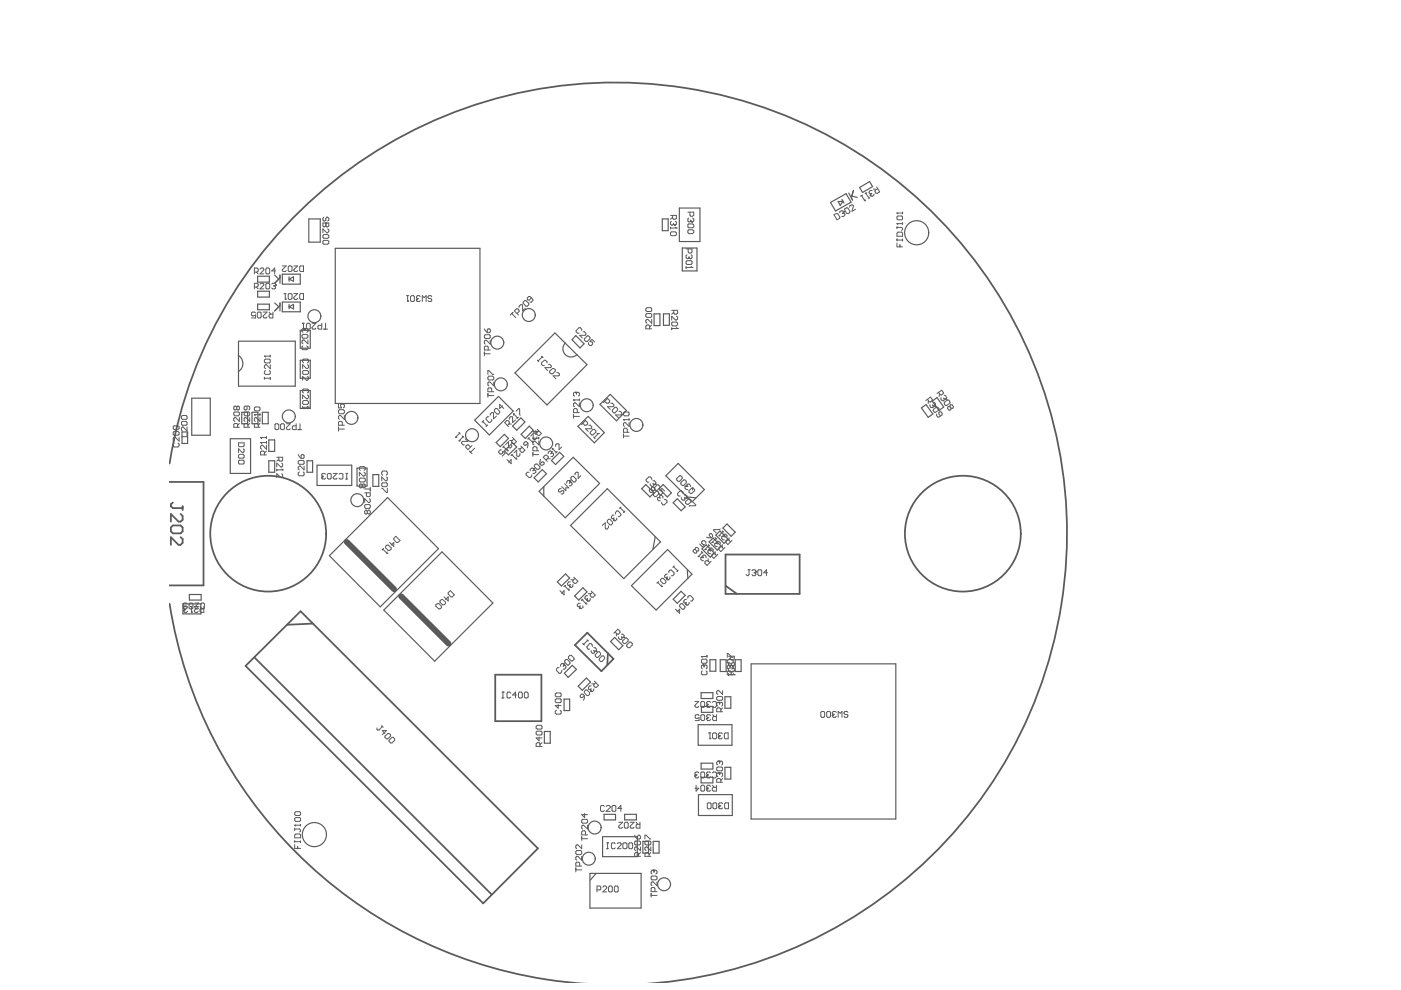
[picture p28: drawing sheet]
<svg xmlns="http://www.w3.org/2000/svg" width="297mm" height="210mm" viewBox="0 0 297 210" stroke-linecap="round" stroke-linejoin="round" font-family="sans-serif">
<g fill="none" stroke="#5a5a5a" stroke-width=".25">
<path d="M182.3 39.7l2.1-1.2 .6 1.1-2.1 1.2zM54.6 58.6h2.5v1.2h-2.5zM58.2 58.3l.9 .9-.9 .9 1.2-1.2M59.4 58.3v1.8M59.9 58.1h3.8v2.1h-3.8zM61.3 58.7v.9M61.3 59.2l.9-.5v.9zM65.5 46.4h2.4v4.9h-2.4zM71.1 52.6h30.7v32.9h-30.7zM140.4 46.4h1.3v2.5h-1.3zM144 44.1h4.4v7.1h-4.4zM144.7 52.6h3.1v4.8h-3.1z"/>
<path d="M176.1 42.9l3.3-1.8 1 1.8-3.3 1.8zM177.7 42.7h1l-.6 .9zM178.5 42.3l.5 .8M180 40.9l.8 1.5-.3-.5 .4-1.5-.3 1.2 1.2 .3M50.5 75.4a1.99 1.99 0 0 1 0 3.4M50.6 72.3h12v9.6h-12zM54.6 61.7h2.5v1.3h-2.5zM54.6 64.5h2.5v1.2h-2.5zM58.2 64.2l.9 .8M59.4 64.2v1.7M59.4 64.8l-1.2 1.1M59.9 64.1h3.8v2h-3.8z"/>
<path d="M61.3 64.5v1M61.3 65l.9-.5v1zM63.7 76.4h2.1v3.8h-2.1zM63.7 70h2.1v3.8h-2.1zM109.2 79.1l8.5-8.5 6.8 6.7-8.5 8.6zM119.9 72.7a1.75 1.75 0 0 0 0 2.5 1.75 1.75 0 0 0 2.4 0M122.1 71.2l1.7 1.7-.8 .9-1.7-1.8zM138.7 66.5h1.2v2.5h-1.2zM140.7 66.5h1.2v2.5h-1.2zM38.6 91.6h1.2v2.4h-1.2zM40.7 84.4h3.9v7.9h-3.9zM48.8 93h4.3v7.4h-4.3z"/>
<path d="M51.3 87.4h1.2v2.4h-1.2zM53.4 87.4h1.3v2.4h-1.3zM55.6 87.4h1.3v2.4h-1.3zM57 97.7h1.2v2.4h-1.2zM57 93.3h1.2v2.4h-1.2zM63.7 82.8h2.1v3.8h-2.1zM65.1 97.7h1.2v2.4h-1.2zM67.2 98.6h7.4v4.3h-7.4zM75.7 99.3h2.1v3.8h-2.1zM100.6 89.1l5.1-5 3.1 3.1-5 5zM105.2 93.8l1.7-1.7 .9 .9-1.7 1.7zM106.9 95.6l1.8-1.7 .9 .9-1.8 1.7z"/>
<path d="M108.7 90.3l1.7-1.7 .9 .9-1.7 1.7zM110.5 92.1l1.7-1.8 .8 .9-1.6 1.8zM116.9 97.6l1.8-1.7 .8 .9-1.7 1.7zM122.5 90.4l2.2-2.1 3.4 3.4-2.1 2.2zM127.2 85.7l2.2-2.1 3.4 3.4-2.1 2.2zM195.4 86.5l.9-.7 1.5 2-1 .7zM197.7 85l1-.7 1.4 2-1 .7zM69.8 117.8l12.4-12.3 10.8 10.8-12.4 12.4zM79.1 100.6h1.2v2.5h-1.2zM113.2 101.3l1.8-1.7 .9 .8-1.8 1.8zM114.3 104.2l7.2-7.3 5.6 5.6-7.3 7.3zM115.3 103.2v2"/>
<path d="M121 111.4l7.8-7.8 11.2 11.3-7.7 7.8zM136.1 103.6l.8-.9 1.8 1.8-.9 .9zM138.9 113.8l-.5 2.7M139.7 103.6l.9-.9 1.8 1.8-.9 .9zM141.2 100.9l2.6-2.6 5.5 5.5-2.6 2.6zM142.7 106.6l.9-.9 1.7 1.8-.9 .8zM145.7 105.4l1.9 .1M148.8 116.4l.9-.9 1.8 1.8-.9 .8zM150.3 114.9l.9-.8 1.7 1.7-.8 .8zM151.8 113.5l.8-.9 1.8 1.7-.9 .9zM153.3 112l.8-.9 1.8 1.7-.9 .9zM38.8 128h3.8v2.2h-3.8z"/>
<path d="M40.2 126h2.4v1.2h-2.4zM81.4 129.4l12.3-12.4 10.8 10.9-12.3 12.3zM118.2 123.4l1.7-1.7 .9 .9-1.8 1.6zM121.8 126.4l1.8-1.8 .9 .9-1.8 1.7zM129.4 136l.9-.9 1.8 1.8-.9 .9zM133.9 124.2l7.6-7.7 5.2 5.2-7.6 7.7zM142.7 127l1.7-1.6 .9 .8-1.7 1.7zM145.7 120.8l.1 1.9M150.5 139.9h1.3v2.4h-1.3zM152.7 139.9h1.2v2.5h-1.2zM155.9 139.9h1.2v2.5h-1.2zM115.4 155.1h1.3v2.5h-1.3z"/>
<path d="M119.6 148.2h1.2v2.5h-1.2zM119.7 142.7l1.6-1.6 .9 .8-1.7 1.7zM122.6 145.5l1.7-1.8 .9 .9-1.7 1.8zM148 153.7h7.2v4.3h-7.2zM148.6 146.9h2.5v1.2h-2.5zM148.7 149.8h2.4v1.2h-2.4zM153.7 147.7h1.2v2.5h-1.2zM159.2 140.8h30.7v32.9h-30.7zM127.8 177.4h7.3v4.2h-7.3zM128.1 172.7h2.4v1.1h-2.4zM132.4 172.7h2.5v1.1h-2.5zM136.3 178.4h1.2v2.5h-1.2z"/>
<path d="M138.5 178.4h1.2v2.5h-1.2zM148.1 168.5h7.2v4.4h-7.2zM148.6 161.8h2.5v1.3h-2.5zM148.6 164.8h2.5v1.2h-2.5zM153.7 162.7h1.2v2.5h-1.2zM125.1 185.2h10.8v7.3h-10.8zM126.4 185.2l-1.3 1.4"/>
<circle cx="194.4" cy="49.3" r="2.56"/>
<circle cx="66.7" cy="67" r="1.37"/>
<circle cx="105.4" cy="72.6" r="1.37"/>
<circle cx="112.1" cy="66.8" r="1.37"/>
<circle cx="61.2" cy="88.3" r="1.37"/>
<circle cx="74.5" cy="88.6" r="1.37"/>
<circle cx="100.1" cy="92.3" r="1.37"/>
<circle cx="106.2" cy="81.5" r="1.37"/>
<circle cx="115.8" cy="94" r="1.37"/>
<circle cx="124.4" cy="85.9" r="1.37"/>
<circle cx="134.9" cy="90.1" r="1.37"/>
<circle cx="75.8" cy="106" r="1.37"/>
<circle cx="66.7" cy="177" r="2.56"/>
<circle cx="126.1" cy="175.5" r="1.37"/>
<circle cx="124.8" cy="182.1" r="1.37"/>
<circle cx="140.8" cy="187.5" r="1.37"/>
</g>
<g fill="none" stroke="#5a5a5a" stroke-width=".37">
<path d="M36 98.2a95.7 95.7 0 0 1 101.3-80.5 95.7 95.7 0 0 1 88.8 94.1 95.7 95.7 0 0 1-86.2 96.5M35.9 102.2h7.2v21.9h-7.2M36.2 111.8l.5-.4h1.6l.4 .4v.9l-.4 .4h-1.6l-.5-.4zM36.7 106.5l-.5 .4v.5l.5 .3h2M38.3 109l.4 .4v.8l-.4 .4h-.5l-1.6-1.6v1.6M38.3 113.9l.4 .4v.8l-.4 .4h-.5l-1.6-1.6v1.6M38.7 107.4v.8M153.8 117.6h15.7v8.3h-15.7zM36 128.1a95.6 95.6 0 0 0 85.2 80.2M53.9 139.4l50.4 50.3M66.3 132.2l-5.4 .3M121.9 136.8l2.6-2.7 5.6 5.6-2.6 2.6z"/>
<path d="M128.9 138.4l-.1 2.6M153.8 124.2l2.5 1.7M52.1 141.2l11.6-11.6 50.3 50.3-11.6 11.6zM105 143.1h9.8v9.8h-9.8z"/>
<circle cx="56.9" cy="113.2" r="12.3"/>
<circle cx="204.1" cy="113.2" r="12.3"/>
</g>
<path d="M73.5 114.9l10.1 10M85 126.4l10.1 10.1" fill="none" stroke="#5a5a5a" stroke-width="1.2"/>
<g fill="none" stroke="#5a5a5a" stroke-width=".21">
<path d="M185.9 39.6l.6 1.1-.5 .3-.3-.1-.2-.3 .1-.3 .5-.3M53.9 57.7h.6l.2-.3v-.3l-.2-.3h-.6v1.3M54.3 57.7l.4 .4M55.1 57.1l.3-.3h.3l.2 .5-.8 .8h.8M56.6 56.8h.4l.2 .3v.8l-.2 .2h-.4l-.2-.2v-.8zM58.4 57.4h-.8l.6-.6v1.3M59.9 56.4h.8l-.8 .8 .1 .4h.5l.2-.2M61.1 56.6l.2-.2h.4l.2 .2v.8l-.2 .2h-.4l-.2-.2zM62.3 56.4h.8l-.8 .8 .2 .4h.4l.2-.2M63.5 56.6l.2-.2h.6v1.2h-.6l-.2-.2zM68.5 47.3h1.2v.6l-.2 .2-.4-.2-.4 .2-.2-.2zM68.5 51.2l.2-.2h.8l.2 .2v.4l-.2 .2h-.8l-.2-.2z"/>
<path d="M68.7 46l-.2 .3v.4l.3 .2 .3-.2v-.4l.2-.3h.2l.2 .3v.4l-.2 .2M68.7 49.7h.8l.2 .3v.3l-.2 .2h-.8l-.2-.2v-.3zM69.1 47.3h.1M69.1 47.3v.6M69.5 48.5l.2 .2v.4l-.2 .2h-.2l-.8-.8v.8M142.2 45.7h1.2v.6l-.2 .2h-.4l-.2-.2v-.6M142.2 49.3l.2-.1h.8l.2 .1v.5l-.2 .2h-.8l-.2-.2zM142.2 48.2v.3M142.2 48.3h1.2M142.4 46.9l-.2 .2v.4l.2 .2 .4-.2M142.6 46.1l-.4 .4M142.8 47.5l.2 .2"/>
<path d="M142.8 47.4v.1M143 47.7h.1M143.2 46.9l.2 .2v.4l-.4 .2M143.2 48.2l.2 .1M143.4 48.3h.1M145.5 52.8h1.2v.6l-.2 .2h-.4l-.2-.2v-.6M145.5 55.5l.2-.2h.8l.2 .2v.4l-.2 .2h-.8l-.2-.2zM145.5 56.5v.4M145.5 56.7h1.2M145.7 54l-.2 .2v.4l.2 .2 .4-.2M145.8 48.9l.2-.2h.8l.3 .2v.4l-.3 .2h-.8l-.2-.2zM145.8 47.7l.2-.2h.8l.3 .2v.4l-.3 .2h-.8l-.2-.2z"/>
<path d="M145.8 45h1.3v.6l-.3 .3h-.3l-.2-.3v-.6M146 46.2l-.2 .2v.5l.2 .1 .5-.1M146.1 54.5v.1M146.1 54.6l.2 .2M146.3 54.8h.1M146.5 46.9l.2 .1M146.5 46.7v.2M146.5 54l.2 .2v.4l-.4 .2M146.5 56.5l.2 .2M146.7 47h.1M146.7 56.7h.1M146.8 46.2l.3 .2v.5l-.4 .1"/>
<path d="M176.8 45.5l.6-.3 .2 .2 .5 .6-.1 .3-.5 .3zM178.8 45.2l.3 .2v.3l-.4 .2h-.2M178.8 45.2l-.2 .1M178.8 44.9h.1M178.8 44.9l-.3-.2-.4 .2-.1 .2M178.8 44.9v.3M179.1 44.2l.4-.2 .3 .1 .4 .7-.1 .3-.3 .2-.3-.1-.4-.7zM180.1 43.9l.1-.3 .4-.2 .3 .3-.3 1.1 .8-.4M182.9 41.4l-.4 .2 .2-.1 .6 1.1M183.3 42.6h.1M183.4 42.2l-.1 .4M183.8 40.9l-.4 .2 .2-.2 .6 1.1"/>
<path d="M184.2 42h.1M184.3 41.7l-.1 .3M184.5 41.4h.1M184.6 41.1l-.1 .3M184.8 41l-.2 .1M184.9 40.4h-.3l-.3 .2v.4l.3 .1M185.2 40.1l.5 .1M185.3 41.1v.3l-.4 .2-.4-.2M190.2 47.4h.1M190.2 45.2h.1M190.2 46l.2-.2h.8l.2 .2v.4l-.2 .2h-.8l-.2-.2zM190.2 48v.4"/>
<path d="M190.2 50.7v.4M190.2 51.5v.8h1.2M190.2 50.9h1.2M190.2 48.2h1l.2 .2-.2 .4M190.2 47.4h1.2M190.2 47.4l.2 .2M190.2 45.2h1.2M190.2 45.2l.2 .2M190.4 49.2h.8l.2 .3v.6h-1.2v-.6zM190.8 51.9v.4M191.4 45v.4M191.4 47.2v.4"/>
<path d="M191.4 50.7v.4M53.9 60.9h.6l.2-.3v-.4l-.2-.1h-.6v1.1M54.2 66.4l-.3-.2h-.3l-.3 .2v.4l.3 .2 .6-.2v.6h-.9M54.3 60.9l.4 .3M54.6 66.4l.1-.2h.5l.2 .2v.8l-.2 .2h-.5l-.1-.2zM55.1 60.2l.3-.1h.3l.2 .1v.2l-.8 .8h.8M55.8 66.2h.8l-.8 .8 .2 .4h.4l.2-.2M56.1 75.5h.1M56.1 76.3l.2-.2h.8l.2 .2v.5l-.2 .1h-.8l-.2-.1zM56.1 75.5h1.2M56.1 75.5l.2 .2M56.3 78.6l-.2 .2v.4l.2 .2h.8l.2-.2v-.4l-.2-.2"/>
<path d="M56.4 60.2l.2-.1h.4l.2 .1v.9l-.2 .1h-.4l-.2-.1zM57.1 66.2l.3 .4M57.3 77.3v.9l-.8-.9-.4 .3v.3l.2 .3M57.3 75.3v.4M57.6 60.2l.2-.1h.4l.2 .3M57.9 66.2v1.2h-.7l-.1-.2v-.4l.1-.2h.7M58 60.6h.2M58.2 60.6l.2 .3-.2 .3h-.4l-.2-.1M58.4 60.4h.1M58.4 60.4l-.2 .2M60.2 62.2h.5M60.5 63.5h.1"/>
<path d="M60.5 62.2v1.3M60.7 63.2l-.2 .3M61.1 62.4l.2-.2h.4l.2 .2v.8l-.2 .3h-.4l-.2-.3zM62.3 62.2h.8l-.8 .9 .2 .4h.4l.2-.3M63.5 62.4l.2-.2h.6v1.3h-.6l-.2-.3zM64 71.1l.2-.2h.8l.3 .2v.4l-.3 .2h-.8l-.2-.2zM64.1 68.5h.4M64.2 78.8l.1-.2h.9l.2 .2v.4l-.2 .2h-.9l-.1-.2zM64.2 73.3l-.2 .2v.5l.2 .1h.8l.3-.1v-.5l-.3-.2M64.3 69.8h.1M64.3 76.9l-.1-.2v-.4l.1-.2h.9l.2 .2v.4l-.2 .2M64.3 68.5v1.3"/>
<path d="M64.5 69.7h.1M64.5 69.7l-.5 .1v.5l.2 .2M64.5 69.7l.2 .1M64.5 69.6l-.2 .2M64.7 69.8l.1-.1 .5 .1v.5l-.3 .2M64.7 69.8v.2M65.2 77.3l.2 .2v.4l-.4 .2-.8-.8v.8M65.2 79.8l.2 .2v.4l-.2 .2h-.2l-.8-.8v.8M65.2 68.5h.3l.3 .3v.8l-.3 .2h-.3l-.2-.2v-.8zM65.3 72.1v.8l-.8-.8-.5 .2v.4l.2 .2M66.2 68.5h.8l-.8 .9 .1 .4h.5l.2-.2M68.2 68.5v1.3h-.6l-.2-.2v-.4l.2-.2h.6"/>
<path d="M68.7 69.8h.8M69 68.5v1.3M86.2 62.7h.5M86.4 63.9h.1M86.4 62.7v1.2M86.7 63.7l-.3 .2M87 62.9l.3-.2h.4l.2 .2v.8l-.2 .2h-.4l-.3-.2zM88.3 63.6h.1M88.3 63.6l.2 .3h.4l.2-.2M88.5 63.3h.2M88.5 63.3l-.2 .3M89.1 62.9l-.2-.2h-.4l-.2 .2 .2 .4"/>
<path d="M89.5 63.9v-1.2l.4 .4 .4-.4v1.2M91.5 62.9l-.2-.2h-.3l-.3 .4 .3 .2h.3l.2 .4-.2 .2h-.3l-.3-.2M102.7 71.2l.2-.2h.9l.1 .2v.3l-.1 .3h-.9l-.2-.3zM102.7 74.6v.9M102.7 75h1.2M102.7 69.7l.6 .8M103.3 69.9l.5-.2 .1 .2v.4l-.1 .2h-.5zM103.4 79.4v-.8h.2l.8 .8h.3M103.5 74.2v-.6l-.2-.2h-.4l-.2 .2v.6h1.2M103.6 79.8h.8l.3 .2v.4l-.3 .2h-.8l-.2-.2v-.4zM103.9 72.2v.8l-.8-.8-.4 .1v.5l.2 .2M108.5 66.5l.9 .9"/>
<path d="M108.7 66.2l-.5 .6M109.6 66.5l.5-.5-.3-.5h-.3l-.4 .4 .8 .9M110.1 65.2v-.3l.3-.3h.3l.1 .1v1.2l.6-.5M110.9 64.1l.3-.4h.3l.6 .6v.3l-.3 .3h-.3l-.6-.6zM112.7 63.2l-.5 .4h-.3l-.1-.4 .3-.3h.3l.6 .6v.2l-.3 .4h-.3M114.8 75.5l.3 .3-.1-.2-.9 .9-.1-.1 .2 .3M116 76.9v-.2l-.3-.3h-.3l-.6 .5v.4l.3 .2h.3M116.3 77.3l.5 .2-.1 .4h-1.2l.6 .7M116.5 78.7l.7-.6 .5 .3v.3l-.5 .6h-.4l-.3-.3zM118 79l.6 .3v.3l-.2 .1h-1.1l.5 .6M123.3 70.1v-.3l-.3-.3h-.2l-.7 .6v.2l.4 .4h.3M123.6 70.3h.3l.3 .4v.3l-.1 .1h-1.2l.6 .6"/>
<path d="M123.9 71.8l.6-.6h.3l.3 .3v.3l-.6 .6h-.3l-.3-.3zM126.1 72.5l-.6-.5-.4 .4 .5 .2v.4l-.3 .3h-.2l-.3-.3v-.4M136.9 65.5l.3-.3h.8l.2 .3v.4l-.2 .1h-.8l-.3-.1zM136.9 66.7l.3-.2h.8l.2 .2v.4l-.2 .2h-.8l-.3-.2zM137.7 69.7v-.5l-.1-.3h-.4l-.3 .3v.5h1.3M138.2 67.7v.8l-.8-.8-.5 .2v.4l.3 .2M138.2 68.9l-.5 .4M142.4 69.7h1.3M142.4 65.8h1.3v.6l-.3 .2h-.4l-.1-.2v-.6M142.4 68.5l.2-.2h.8l.3 .2v.3l-.3 .3h-.8l-.2-.3zM142.4 69.5v.4M142.9 66.2l-.5 .4"/>
<path d="M143.4 67l.3 .2v.5l-.5 .2-.8-.9v.9M143.4 69.5l.3 .2M143.7 69.7h.1M36.7 90.5l.2-.2h.8l.3 .2v.3l-.3 .3h-.8l-.2-.3zM36.9 94l-.2 .1v.4l.2 .3h.8l.3-.3v-.4l-.3-.1M36.9 91.5h.8l.3 .2v.4l-.3 .2h-.8l-.2-.2v-.4zM38 92.7v.8l-.8-.8-.5 .2v.4l.2 .2M38.5 88.3l.2-.2h.8l.2 .2v.4l-.2 .2h-.8l-.2-.2zM38.5 89.5l.2-.2h.8l.2 .2v.5l-.2 .2h-.8l-.2-.2zM39.7 91.8v.8h-1.2M39.7 90.5v.9l-.9-.9-.3 .3v.4l.2 .2M49.6 87.5l.2-.1h.8l.2 .1v.4l-.2 .3h-.8l-.2-.3z"/>
<path d="M50.2 86.3l-.3-.2-.3 .2v.4l.2 .2 .4-.2M50.2 86.3l.2-.2 .4 .2v.4l-.2 .2-.4-.2M50.2 86.3v.4M50.4 90.6v-.6l-.2-.2h-.4l-.2 .2v.6h1.2M50.6 93.9h1.2v.6l-.2 .2h-.8l-.2-.2zM50.6 97.8l.2-.2h.8l.2 .2v.4l-.2 .2h-.8l-.2-.2zM50.8 96.3h.8l.2 .3v.3l-.2 .2h-.8l-.2-.2v-.3zM50.8 88.5v.8l-.9-.8h-.1l-.2 .2v.5l.2 .1M50.8 89.8l-.4 .4M51.6 95.1l.2 .2v.4l-.2 .3h-.2l-.8-.9v.9M51.8 87.5l.1-.1h.9l.1 .1v.4l-.1 .3h-.9l-.1-.3zM52.4 86.1v.6l-.3 .2-.3-.2v-.4l.1-.2h.9l.1 .2v.4l-.1 .2"/>
<path d="M52.6 90.6v-.6l-.2-.2h-.5l-.1 .2v.6h1.1M52.9 88.5v.8l-.8-.8-.3 .2v.5l.1 .1M52.9 89.8l-.3 .4M53.9 87.9h.1M53.9 86.5l.2-.2h.8l.2 .2v.4l-.2 .2h-.8l-.2-.2zM53.9 87.9h1.2M53.9 87.9l.2 .3M54.7 90.6v-.6l-.1-.2h-.5l-.2 .2v.6h1.2M55.1 88.5v.8l-.8-.8-.4 .2v.5l.2 .1M55.1 89.8l-.4 .4M55.1 87.7v.5M55.2 93.8h.1"/>
<path d="M55.2 92.8h.1M55.2 93.8h1.3M55.2 93.8l.3 .2M55.2 92.8h1.3M55.2 92.8l.3 .2M56.1 96.5v-.7l-.2-.2h-.4l-.3 .2v.7h1.3M56.1 80v.4M56.1 80.2h1.2M56.5 94.4v.9l-.8-.9-.5 .2v.4l.3 .3M56.5 95.6l-.4 .5M56.5 92.6v.4M56.5 93.6v.4"/>
<path d="M57.3 80v.4M58.3 90l.2-.2h.4l.2 .2v.9l-.2 .2h-.4l-.2-.2zM58.7 96.9h1.2v.7l-.2 .2h-.4l-.2-.2v-.7M58.7 99.4v.4M58.7 99.6h1.2M59.1 97.4l-.4 .4M59.5 90l.2-.2h.4l.2 .2v.9l-.2 .2h-.4l-.2-.2zM59.7 98.2l.2 .2v.4l-.2 .2h-.2l-.8-.8v.8M59.7 99.4l.2 .2M59.9 99.6h.1M60.7 89.8h.8l-.8 .9 .2 .4h.5l.1-.2M62.8 89.8v1.3h-.6l-.2-.2v-.4l.2-.2h.6"/>
<path d="M63.2 91.1h.8M63.2 96.4l.6 .8M63.2 97.8l.3-.2h.8l.2 .2v.5l-.2 .1h-.8l-.3-.1zM63.6 89.8v1.3M63.8 96.6l.5-.2 .2 .2v.4l-.2 .2h-.5zM64.2 86.2v.3M64.2 86.4h1.2M64.3 83.3l-.1-.2v-.4l.1-.2h.9l.2 .2v.4l-.2 .2M64.3 84.9h.9l.2 .3v.3l-.2 .2h-.9l-.1-.2v-.3zM64.5 98.8v.8l-.8-.8-.5 .3v.3l.3 .2M65.2 83.7l.2 .2v.4l-.2 .3h-.2l-.8-.9v.9M65.2 86.2l.2 .2"/>
<path d="M65.4 86.4h.1M71.8 85.7v.8h.6l-.2-.5 .2-.3h.4l.2 .2v.4l-.2 .2M71.8 90.5v.9M71.8 91h1.2M72 86.9h.8l.2 .2v.4l-.2 .2h-.8l-.2-.2v-.4zM72.6 90.2v-.7l-.2-.2h-.4l-.2 .2v.7h1.2M73 88.1v.8l-.8-.8-.4 .2v.4l.2 .2M76.4 99.8l-.2-.3v-.4l.2-.2h.8l.2 .2v.4l-.2 .3M96.6 92.7h.1M96.6 92.7h.3M97.3 93.5h.1M97.3 93.5h.3"/>
<path d="M97.6 92l-.3-.3 .2 .1-.9 .9M98.3 92.7l-.3-.2 .2 .1-.9 .9M98.6 93l.6 .6h-1.2l-.1 .2v.2l.3 .3h.3M99.5 95.6l.6 .6M100.1 94.5l-.9 .8-.4-.4v-.3l.5-.3 .5 .5M100.6 95l-.8 .9M102.2 89.5l.3-.3-.2 .1 .9 .9-.1 .2 .3-.3M103.4 83.4v.8M103.4 83.9h1.3M103.6 88.4h-.2l-.3 .3v.2l.5 .6h.3l.4-.3v-.3M103.9 88v-.2l.4-.3 .3 .1v1.2l.7-.6M104.3 83.1v-.7l-.2-.2h-.5l-.2 .2v.7h1.3"/>
<path d="M104.7 81v.8l-.8-.8-.5 .2v.4l.2 .2M105.1 86.6h.3l.5 .6-.2 .6h-.3l-.6-.6v-.3zM106.3 95.4h-.2l-.3 .3v.3l.3 .3h.2l.3-.6 .5 .4-.6 .6M106.6 86l-.7 .6v-.9l.9 .9M106.7 94.7l.9 .9M106.9 94.5l-.3 .3M107.2 94.3l.6-.7v1.2l.4 .2 .3-.3v-.3M107.5 97.4l.9 .9v-.9l-.6 .6M107.6 90.2l.4-.4v-.3l-.3-.3h-.3l-.4 .4 .8 .9M107.6 95.6h.1M107.6 95.3v.3M107.8 89.9h.6"/>
<path d="M108 88.9v-.3l.2-.2h.4l.1 .1v1.1l.6-.6M108.1 93.4h.6M108.7 96.3l-.3 .3 .2-.1 .8 .8M108.7 92.8l.8 .8-.4 .5-.6-.3v-.3l.4-.4M108.9 87.7h.1M108.9 87.7l.8 .9M108.9 87.7v.3M109 96l.6-.5v1.1l.1 .2h.3l.2-.3v-.4M109.4 97.3h.1M109.4 97v.3M109.4 87.2l.6-.6 .2 .1v1.2l.1 .1M109.9 95.1h.5"/>
<path d="M109.9 88.5l-.3 .3M110.4 94.6l.9 .9-.4 .4h-.3l-.4-.3v-.3l.5-.5M111.1 94l.3-.4h.2l.3 .4-.4 .4h-.3zM111.9 94l-.1 1M112.2 92.8l-.3 .3 .1-.2 .9 .9M112.5 92.5l.5-.6v1.2l.5 .1 .3-.3v-.2M112.9 93.8h.1M112.9 93.5v.3M113 92.9h.1M113 96.4h1.2M113 96v.8M113 92.9h1.2"/>
<path d="M113 92.9l.2 .2M113.2 99.4h.1M113.2 99.7l.4 .1v.3l-.3 .3h-.3M113.2 99.4l-.5-.1-.3 .2v.3M113.2 99.4v.3M113.2 99.7l-.2 .1M113.3 98.6l.6-.2 .6 .5v.4l-.3 .2h-.3l-.6-.6zM113.4 91.6h.5M113.6 91.3v.8l-.6-.6h1.2M113.9 95.6v-.6l-.3-.3h-.4l-.2 .3v.6h1.2M113.9 91l.9 .9-.4 .4h-.3l-.3-.3v-.2l.4-.5M114.2 93.5v.8l-.8-.8-.4 .2v.4l.2 .2"/>
<path d="M114.2 92.7v.4M114.5 98.4l.4-.5 .5 .2v.3l-.4 .2h-.3zM114.6 97.4l-.1 1M115.8 97.5l.4-.4v-.3l-.3-.3h-.3l-.4 .4 .8 .9M116 97.3h.7M116.9 95.8h.1M116.9 95.8l-.4-.2-.3 .6M116.9 96.1h.3l.1 .4-.2 .3h-.3M116.9 95.8v.3M116.9 96.1l-.1 .1M117.1 95.1h.1M117.1 95.1l.9 .9 .1-.2-.3 .3"/>
<path d="M117.1 95.1v.2M117.8 94.6v-.3l.3-.2 .4 .1v1.1l.6-.5M121.6 84.8h.1M121.6 87.9v.8M121.6 88.3h1.2M121.6 84.8h1.2M121.6 84.8l.2 .2M122 83.2h.1M122 83.2l-.4 .2v.4l.2 .2M122 83.2l.2 .2M122.2 83.4l.2-.2 .4 .2v.4l-.2 .2M122.2 83.4v.2"/>
<path d="M122.4 87.5v-.6l-.2-.3h-.4l-.2 .3v.6h1.2M122.8 85.4v.8l-.8-.8-.4 .2v.4l.2 .2M122.8 84.6v.4M123.5 89.7l.5 .5h.3l.3-.3v-.3l-.5-.4-.8 .8M124.8 90.2h.3l.4 .3v.3l-.2 .1h-1.2l.6 .6M125.7 91h.3l.3 .3v.4l-.6 .5h-.2l-.4-.3v-.2zM126.6 91.9h.3M126.9 91.9h.1M126.9 91.9l-.9 .9 .1 .2-.2-.3M128.2 85.1l.4 .4h.3l.4-.3v-.3l-.5-.4-.9 .9M129.5 85.5h.3l.3 .3v.3l-.2 .1h-1.1l.6 .6M130.4 86.4h.3l.2 .3v.3l-.5 .5h-.3l-.3-.3v-.2z"/>
<path d="M131.3 87.2h.3l.2 .3-.1 .5h-1.2l.6 .5M132.2 89h.1M132.2 87.5l.2-.1h.8l.2 .1v.4l-.2 .3h-.8l-.2-.3zM132.2 92v.8M132.2 92.5h1.2M132.2 89h1.2M132.2 89l.2 .2M133 91.7v-.7l-.3-.2h-.3l-.2 .2v.7h1.2M133.4 89.6v.8l-.8-.8-.4 .2v.4l.2 .2M133.4 88.8v.4M196.7 84.7l.3 .5h.3l.3-.2 .1-.3-.4-.5-1 .7M196.8 85v.5"/>
<path d="M197.2 85.8l.1 .6h.5v-.4M197.7 85.9l.1 .1M197.8 85.3l.4 .1 .1 .3v.3l-.1 .1M197.8 86l.4 .1M197.9 86.8l.6-.5 .3 .1 .3 .3-.1 .3-.7 .4h-.2l-.3-.4zM198.2 86.1h.1M198.6 87.8l-.1 .2 .3 .4h.3l.6-.4 .1-.3-.3-.3h-.4l-.1 .3 .4 .5M199 83.2l.3 .5h.3l.4-.2v-.3l-.3-.5-1 .7M199.2 83.5l-.1 .6M199.5 84.3v.3l.2 .3 .3 .1 .2-.4M200.1 84.4l.1 .2M200.2 83.8l.3 .1 .2 .3-.2 .4"/>
<path d="M200.2 84.6h.3M200.2 85.3l.7-.5 .3 .1 .2 .6-.7 .5-.3-.1zM200.5 84.6h.1M201.4 86.2l.2-.4 .3 .1 .2 .3v.3h-.5M201.4 86.2h-.3l-.2 .4 .5 .4 .2-.5M201.4 86.2l.2 .3M59.7 100.4l.2 .2v.5l-.2 .1h-.2l-.8-.8v.8M63.5 100.1l-.3 .2v.4l.3 .2h.8l.2-.2v-.4l-.2-.2M68.2 101.2h.1M68.2 101.2l.2 .4h.4l.2-.2M68.4 101h.2M68.4 101l-.2 .2"/>
<path d="M69 100.6l-.2-.2h-.4l-.2 .2 .2 .4M69.4 100.6l.2-.2h.4l.2 .2v.8l-.2 .2h-.4l-.2-.2zM70.6 100.4h.9l-.9 .8 .2 .4h.5l.2-.2M71.9 100.6l.2-.2h.4l.2 .2v.8l-.2 .2h-.4l-.2-.2M73.3 101.6h.4M73.3 100.4h.4M73.5 100.4v1.2M76.2 101.6l.2-.2h.8l.2 .2v.4l-.2 .2h-.8l-.2-.2zM76.8 102.8l.2-.2 .4 .2v.4l-.2 .2-.4-.2M76.8 102.8l-.2-.2-.4 .2v.4l.2 .2 .4-.2M76.8 102.8v.4M77.2 100.1l.2 .3v.4l-.4 .1-.8-.8v.8"/>
<path d="M77.3 104.5h1.2v.6l-.2 .2h-.4l-.2-.2v-.6M77.3 107.2l.2-.2h.8l.2 .2v.3l-.2 .3h-.8l-.2-.3zM77.3 103.7h1.2M77.9 108.4l.2-.2 .4 .2v.4l-.2 .2-.4-.2M77.9 108.4l-.2-.2-.4 .2v.4l.2 .2 .4-.2M77.9 108.4v.4M78.3 105.7l.2 .2v.5l-.2 .1h-.2l-.8-.8v.8M78.5 103.3v.8M80.9 102.6l.2-.2h.8l.2 .2v.4l-.2 .2h-.8l-.2-.2zM80.9 103.6h.2l.8 .8h.2v-.8M81.1 100.8l-.2-.3v-.4l.2-.2h.8l.2 .2v.4l-.2 .3M81.3 116.3l-.2 .3 .1-.1 .9 .8"/>
<path d="M81.7 115.8l.6-.2 .6 .5v.4l-.3 .2h-.3l-.6-.6zM81.9 101.1l.2 .2v.4l-.2 .2h-.2l-.8-.8v.8M82.1 117.3h.1M82.1 117v.3M82.6 115l.9 .8v-.8l-.6 .6M83.5 114.1l.4-.4 .9 .9-.4 .4h-.3l-.6-.6zM112.2 100.1h-.3l-.4 .3v.3l.7 .5 .5-.2v-.3M119 103.6l-.6 .3 .1 .4h.3l.3-.2 .4 .1v.3l-.2 .2h-.3M119.7 102.6l.9 .8h-.6v.7l-.9-.9M120.8 102h.1M120.8 102.3l-.1 .1M120.8 102.3h.4l.1 .4-.3 .3h-.3"/>
<path d="M120.8 102l-.4-.1-.2 .5M120.8 102v.3M121.3 101h.3l.5 .6v.3l-.2 .3h-.3l-.6-.6zM121.9 100.7l.2-.6 .5 .2v1.1l.5-.5M127.7 111.4l.6-.6v1.2l.1 .2h.4l.2-.4v-.3M129 110.1h.3l.6 .6-.3 .6h-.3l-.5-.6v-.3zM130.1 110.3h.1M130.1 110v.3M130.2 109.8l-.1 .2M130.2 109.2h-.3l-.3 .3v.3l.5 .2M130.5 109v-.3l.3-.3h.3l.5 .6v.2l-.3 .3h-.2M130.8 109.8l-.3 .6-.4-.1"/>
<path d="M131.3 107.8l.3-.3-.1 .2 .9 .8-.2 .2 .3-.3M137.9 102.6v.2l.3 .3 .4-.1v-.3M138.1 103.7l.1-.4h.3l.4 .3v.3l-.5 .1M138.1 103.7h-.3l-.1 .5 .5 .2 .2-.1v-.3M138.1 103.7l.3 .3M138.2 101.7v-.3l-.3-.3h-.3l-.6 .6v.2l.3 .3h.3M138.4 101.9h.3l.3 .3v.4l-.1 .1M138.4 102.6l.2 .1M138.5 104.7l.6-.5h.3l.3 .2v.3l-.6 .6-.6-.2zM138.6 102.7h.3M138.9 102.7h.1M139.3 102.8h.3l.3 .3v.3l-.6 .6h-.3l-.3-.3v-.3z"/>
<path d="M139.5 105.5h.1M139.5 105.5l-.1 .4 .3 .3h.3M139.5 105.5h.4M139.9 105.5l.1-.4h.3l.2 .2v.3M139.9 105.5l.1 .1M140.9 105.9h.3l.2 .3v.3l-.5 .5h-.4l-.2-.5M140.9 104.1l-.5-.5-.5 .4 .6 .3v.3l-.3 .3h-.3l-.3-.3v-.3M143.5 101.4l.6-.5h.2l.4 .3v.2l-.6 .7h-.3l-.3-.4zM144.3 102.3l.7-.6h.2l.3 .4v.2l-.5 .6h-.3l-.4-.3zM144.5 105.5v.3l.3 .2h.3l.1-.4M144.8 104.6v-.3l-.6-.2-.5 .5v.3l.2 .3h.3M145.1 104.9l.6 .3-.2 .4"/>
<path d="M145.1 105.5l.1 .1M145.2 105.6h.3M145.3 106.4l.7-.6 .5 .2v.4l-.5 .5h-.3l-.4-.2zM145.4 103.1h.1M145.4 103.1l-.2 .1v.3l.3 .3h.3M145.4 103.1h.3M145.5 105.6h.1M145.7 103.1v-.4l.4-.1 .3 .3v.3M145.7 103.1l.1 .1M146.1 104.1l.6-.6h.3l.3 .3v.3l-.6 .5-.6-.2zM146.8 103.4v.5M147 106.5l.5 .5-.1 .2h-1.2l-.1 .2"/>
<path d="M147.4 116.5v-.2l.4-.2 .4 .3v.3l-.5 .1M147.4 116.5l-.4 .2v.3l.3 .3h.3l.1-.5M147.4 116.5l.3 .3M148 118h.1M148 118h.3M148.7 118.1h.1M148.7 118.1l-.1 .5 .3 .3h.2M148.7 118.1h.3M148.7 117l.3 .3M148.9 117.1l-.9 .9M149 118.1l.1-.4h.4l.2 .6M149 118.1l.1 .2"/>
<path d="M149.5 116.5h.1M149.5 116.5h.3M149.6 115.2v-.3l-.3-.3h-.3l-.2 .3v.3l.5 .3-.4 .5-.6-.7M149.8 113.9l1 .1M150.1 118.4v.6M150.2 116.6h.1M150.2 116.6l-.1 .5 .2 .3h.3M150.2 116.6h.3M150.2 115.5l.3 .3M150.3 115.6l-.8 .9M150.5 116.6l.1-.4h.3l.3 .3v.3M150.5 116.6l.1 .2"/>
<path d="M150.5 113.2h.3l.3 .3v.3l-.3 .2-.4-.4zM150.8 119l-.9 .9-.4-.5v-.3l.2-.2h.3l.5 .4M151 115h.1M151 115h.3M151.6 115.2h.1M151.6 115.2l-.1 .4 .6 .3M151.6 117v.5M151.6 115.2h.4M152 115.2l.1-.4h.3l.3 .2v.3M152 114.3l-.4-.3 .2 .1-.8 .9M152 115.2l.1 .1M152.2 117.5l-.9 .9-.4-.5v-.2l.3-.3h.3l.5 .4"/>
<path d="M152.5 113.6h.1M152.5 113.6h.2M152.7 112.2l-.1 .1h-1.2l-.1 .1 .5 .6M153.1 113.7h.1M153.1 113.7l-.1 .4 .3 .4h.3M153.1 113.7h.4M153.1 115.5v.6M153.5 113.7l.1-.4h.3l.2 .5M153.5 113.7l.1 .1M153.5 112.8l-.4-.2 .2 .1-.8 .9M153.7 116.1l-.9 .9-.4-.5v-.3l.3-.3h.3l.4 .4M154.6 114v.6"/>
<path d="M155.2 114.6l-.9 .9-.4-.5v-.3l.2-.2h.3l.5 .4M38.8 128.5h.7l.2 .2-.2 .4h-.5M39 129.4h.1M39 129.4l.2 .4h.3l.3-.2M39.2 129.2l-.2 .2M39.2 129.2h.1M39.7 128l-.2-.1h-.5l-.2 .1v.9l.4 .3M39.8 128.8l-.3-.2h-.3l-.2 .4M40.1 128l.2-.1h.4l.2 .1v.9l-.2 .2h-.4l-.2-.2zM40.3 128.6h.5M40.6 129.8h.1M40.6 128.6v1.2"/>
<path d="M40.8 129.6l-.2 .2M41.2 128.6h.8l-.8 .8 .2 .4h.4l.2-.2M41.3 127.9h.9l-.9 .8 .2 .4h.4l.3-.2M42.4 128.6l.4 .4M42.5 128l.3-.1h.3l.2 .1v.9l-.2 .2h-.3l-.3-.2M43.2 128.6v1.2h-.6l-.2-.2v-.4l.2-.2h.6M92.4 128.2l.3-.2h.3l.6 .5v.4l-.6 .2-.6-.6zM93.3 127.4l.3-.3h.2l.7 .6v.3l-.3 .2h-.4l-.5-.5zM94.2 126.5l.8 .9v-.9l-.5 .6M95 125.7l.5-.5 .8 .9-.4 .4h-.3l-.6-.6zM118.7 125.2l.9 .9v-.9l-.6 .6M119.9 124.1l-.3 .3 .1-.2 .9 .9"/>
<path d="M120 139.8h.3l.5 .6v.3l-.3 .3h-.2l-.6-.6zM120.5 139.3l.3-.4h.4l.5 .7v.2l-.3 .3h-.2l-.7-.5zM120.6 125.1h.1M120.6 124.8v.3M120.8 124.4h.1M120.8 124.1v.3M120.9 123.9l-.1 .2M120.9 123.4h-.3l-.3 .3 .2 .4h.3M121 122.9h.7M121.5 123.9v.3l-.3 .4h-.3l-.1-.2M121.7 122.4l.8 .8-.4 .5h-.3l-.3-.3v-.3l.4-.5M122.8 128.9h.1"/>
<path d="M122.8 128.6v.3M123 127.9h-.3l-.3 .3v.3l.4 .1M123 128.5l-.2 .1M123.6 127l-.3 .3 .2-.1 .8 .8M123.6 128.5v.3l-.3 .2-.5-.1M124.3 128h.1M124.3 127.7v.3M124.5 127.3h.1M124.5 127v.3M124.5 135.6l.2 .3M124.6 126.9l-.1 .1M124.6 126.3h-.3l-.3 .3 .1 .4h.4"/>
<path d="M124.6 135.8l-.9 .8-.1-.1 .3 .3M124.7 125.9h.6M125.1 126.9v.3l-.2 .3h-.3l-.1-.2M125.3 125.3l.9 .9-.4 .4h-.3l-.4-.3v-.3l.5-.4M125.3 137.9l.3 .6 .4-.1v-.3M125.6 137.1v-.3l-.3-.3h-.3l-.5 .6 .2 .5h.3M125.9 137.3h.3l.3 .3-.2 .5M125.9 137.9l.1 .2M126 138.1h.3M126.3 138.1h.1M126.8 138.2h.3l.2 .3v.3l-.5 .6h-.3l-.3-.6zM127.1 139.6l.5-.5h.3l.3 .3v.2l-.6 .7h-.3l-.2-.4z"/>
<path d="M130.4 134l.5 .5h.2l.3-.4v-.3l-.4-.4-.9 .9M130.7 134.3v.5M131.1 135v.3l.3 .3 .5-.1v-.4M131.8 134.5l.5 .2-.1 .4M131.8 135l.1 .1M131.9 135.1h.3M132 135.9l.6-.6h.3l.3 .3v.3l-.6 .6h-.3l-.3-.4zM132.2 135.1h.1M132.9 136.8l.6-.7h.2l.4 .4v.3l-.6 .5h-.3l-.3-.3zM139.6 123.3l-.3 .3 .2-.1 .8 .9M140.3 124.4h.1M140.3 122.6h.3l.6 .6v.3l-.3 .2h-.3l-.6-.5z"/>
<path d="M140.3 124.1v.3M141.4 122.7h.1M141.4 122.5v.2M141.5 122.3l-.1 .2M141.5 121.7h-.3l-.3 .4 .1 .4h.4M141.8 121.4l.2-.5h.4l.5 .5v.3l-.2 .4h-.3M142 122.3v.3l-.2 .3h-.3l-.1-.2M142.7 120.3l.2-.3-.1 .1 .9 .9-.2 .2 .3-.3M143.2 129.2l.9 .8v-.8l-.6 .5M144.1 128.3l.3-.3h.3l.5 .6v.3l-.2 .3h-.3l-.6-.6zM145.4 128.2h.1M145.4 127.9v.3"/>
<path d="M145.5 127.1h-.3l-.2 .3 .1 .5h.3M145.5 127.7l-.1 .2M145.8 126.9v-.4l.3-.2h.3l.6 .6-.3 .5h-.3M146.1 127.7l-.3 .6-.4-.1M148.7 139.2h.1M148.7 139.2h1.2M148.7 139.2l.2 .2M148.9 139.8h.8l.2 .2v.4l-.2 .2h-.8l-.2-.2v-.4zM149.9 138.9v.5M154.2 139.4v-.8h.2l.8 .8h.2M154.4 139.1h1.3v.7l-.3 .1h-.3l-.3-.1v-.7M154.8 139.6l-.4 .3"/>
<path d="M158.6 120.8h.5M158.8 120.8v1l-.2 .3-.4-.3M159.4 121l.2-.2h.5l.1 .5M159.9 121.4h.2M160.1 121.4l.1 .2-.1 .5h-.5l-.2-.3M160.2 121.3h.1M160.2 121.3l-.1 .1M160.7 121l.2-.2h.4l.2 .2v.8l-.2 .3h-.4l-.2-.3zM162.7 121.4h-.8l.6-.6v1.3M80.9 153.9l.3 .3M81.1 154l-.7 .8h-.3l-.2-.5M81.6 156.1l.6-.6 .6 .3v.3l-.6 .5h-.3l-.3-.3z"/>
<path d="M81.6 155.5l-.5-.6h.8l-.8 .9M82.5 157l.6-.7h.3l.3 .3v.4l-.6 .5h-.3l-.3-.3zM106.4 146.7h.5M106.4 148h.5M106.6 146.7v1.3M108.3 147l-.2-.3h-.4l-.2 .3v.8l.2 .2h.4l.2-.2M109.5 147.4h-.8l.6-.7v1.3M110.1 146.7h.5l.1 .3v.8l-.1 .2h-.5l-.2-.2v-.8zM111.4 146.7h.3l.3 .3v.8l-.3 .2h-.3l-.2-.2v-.8zM113.7 154l.2-.2h.8l.2 .2v.4l-.2 .2h-.8l-.2-.2zM113.7 155.2l.2-.2h.8l.2 .2v.4l-.2 .2h-.8l-.2-.2zM114.3 156.3v.8l-.6-.6h1.2"/>
<path d="M114.5 158.3v-.6l-.2-.2h-.4l-.2 .2v.6h1.2M114.9 157.5l-.4 .4M117.7 147.1l.3-.2h.8l.2 .2v.4l-.2 .2h-.8l-.3-.2zM117.7 148.4l.3-.2h.8l.2 .2v.4l-.2 .2h-.8l-.3-.2zM118 150.6l-.3 .2v.4l.3 .2h.8l.2-.2v-.4l-.2-.2M118.3 149.4v.8l-.6-.6h1.3M118.5 141.6h-.3l-.2 .3v.2l.5 .6h.3l.3-.3v-.3M119.5 140.8h.1M119.5 140.8v.3M119.5 141.1l.5 .2v.3l-.3 .3h-.3M119.5 140.8l-.4-.1-.3 .6M119.5 141.1l-.1 .2"/>
<path d="M123.3 147.2h.3l.3 .3-.4 .4h-.4l-.1-.2zM123.9 147.5l-.2 1M124.1 146.3h.4l.5 .6v.3l-.2 .3h-.3l-.6-.6zM125.2 146.5h.1M125.2 146.2v.3M125.3 146l-.1 .2M125.3 145.4h-.3l-.2 .3 .1 .5h.3M125.5 145h.5M125.9 146l-.3 .6-.4-.1M126 144.4l.9 .9-.4 .4h-.3l-.3-.3v-.2l.4-.5M147.3 148.7h.9l-.9 .8v.2l.3 .3h.4l.2-.3M148.2 151.7l-.2-.2h-.4l-.2 .2v.5l.2 .1 .6-.1v.6h-.8"/>
<path d="M148.6 148.9l.2-.2h.4l.2 .2v.8l-.2 .3h-.4l-.2-.3zM148.6 151.7l.2-.2h.4l.2 .2v.8l-.2 .3h-.4l-.2-.3zM148.9 142.2l-.2 .2v.5l.2 .2h.8l.2-.2v-.5l-.2-.2M149.1 141h.1M149.1 141l-.4 .2v.4l.2 .2M149.1 141l.2 .2M149.3 141.2l.2-.2 .4 .2v.4l-.2 .2M149.3 141.2v.2M149.8 149.5h.1M149.8 152.3h.1M149.8 149.5l.2 .5h.5l.1-.3M149.8 152.3l.2 .5h.5l.1-.3"/>
<path d="M150 149.4l-.2 .1M150 149.4h.2M150 152.2l-.2 .1M150 152.2h.3M150.3 155.4h.4M150.5 156.6h.1M150.5 155.4v1.2M150.6 148.9l-.1-.2h-.5l-.2 .2 .2 .5M150.6 151.7l-.1-.2h-.5l-.2 .2 .2 .5M150.7 156.5l-.2 .1M151 148.9l.3-.2h.3l.3 .2v.8l-.3 .3h-.3l-.3-.3M151.1 155.6l.2-.2h.4l.3 .2v.9l-.3 .1h-.4l-.2-.1z"/>
<path d="M151.1 151.5l.4 .4M151.9 151.5v1.3h-.6l-.2-.3v-.3l.2-.3h.6M152 147.9l.2-.2h.8l.2 .2v.4l-.2 .2h-.8l-.2-.2zM152.3 156.2h.1M152.3 156.2l.2 .4h.5l.1-.1M152.4 148.9h.1M152.4 148.9l-.4 .2v.4l.2 .2M152.4 148.9l.2 .2M152.5 156l-.2 .2M152.5 156h.3M152.6 149.1l.2-.2 .4 .2v.4l-.2 .2M152.6 149.1v.2"/>
<path d="M152.8 150.9v-.6l-.2-.2h-.4l-.2 .2v.6h1.2M153.1 155.6l-.1-.2h-.5l-.2 .2 .2 .4M153.2 146.4v.8l-.8-.8-.4 .2v.4l.2 .2M153.2 150.1l-.4 .4M153.6 155.6l.2-.2h.6v1.2h-.6l-.2-.1zM154.2 140l.2-.2h.8l.2 .2v.4l-.2 .2h-.8l-.2-.2zM154.4 141.8l.2-.2h.8l.3 .2v.4l-.3 .2h-.8l-.2-.2zM154.4 142.8v.4M154.6 141.1h.1M154.6 141.1l-.4 .2v.3l.2 .3M154.6 141.1l.2 .2M154.6 140.4l-.2 .2v.4l.2 .2 .5-.2"/>
<path d="M154.8 141.3l.4-.2 .2 .2v.3M154.8 141.3v.1M155 143.1v-.7l-.2-.2h-.4l-.2 .2v.7h1.5M155.1 141l.2 .2M155.1 140.8v.2M155.3 141.2h.1M155.4 140.4l.3 .2v.4l-.4 .2M155.4 142.8l.3 .3M155.4 142.2l-.4 .5M155.4 141.6l-.2 .3M155.7 143.1h.1M174 151l.2-.2h.5l.1 .2v.8l-.1 .3h-.5l-.2-.3z"/>
<path d="M175.3 151l.2-.2h.4l.2 .2v.8l-.2 .3h-.4l-.2-.3zM176.5 151.7h.1M176.5 151.7l.2 .4h.4l.2-.3M176.7 151.5h.2M176.7 151.5l-.2 .2M177.3 151l-.2-.2h-.4l-.2 .2 .2 .5M177.7 152.1v-1.3l.4 .4 .4-.4v1.3M179.8 151l-.2-.2h-.5l-.1 .2 .1 .5h.5l.2 .2-.2 .4h-.5l-.1-.3M62.5 175h.1M62.5 172.3l.2-.2h.8l.2 .2v.4l-.2 .2h-.8l-.2-.2zM62.5 173.5l.2-.2h.8l.2 .2v.5l-.2 .2h-.8l-.2-.2zM62.5 175.6v.4"/>
<path d="M62.5 177l.2-.2h.8l.2 .2v.6h-1.2zM62.5 178.3v.3M62.5 179.1v.8h1.2M62.5 178.5h1.2M62.5 175.8h1l.2 .2-.2 .4M62.5 175h1.2M62.5 175l.2 .1M63.1 179.4v.5M63.7 174.8v.3M63.7 178.3v.3M123.3 173.9l.2-.2h.8l.3 .2v.4l-.3 .2h-.8l-.2-.2zM123.3 177.4v.8"/>
<path d="M123.3 179.1v.8l-.8-.8-.4 .2v.5l.2 .1M123.3 177.8h1.3M124 172.5v.8l-.7-.6h1.3M124.1 177v-.6l-.1-.3h-.5l-.2 .3v.6h1.3M124.6 175v.8l-.9-.8-.4 .1v.5l.2 .2M128.1 171l-.2-.2h-.4l-.2 .2v.8l.2 .2h.4l.2-.2M128.5 171l.3-.2h.3l.3 .2v.2l-.9 .8h.9M128.6 178.7h.4M128.6 179.9h.4M128.8 178.7v1.2M129.8 171l.1-.2h.5l.2 .2v.8l-.2 .2h-.5l-.1-.2zM130.4 178.9l-.1-.2h-.5l-.2 .2v.9l.2 .1h.5l.1-.1"/>
<path d="M130.9 178.9l.2-.2h.4l.2 .2v.2l-.8 .8h.8M131.2 174.3h.8l-.8 .8 .2 .5h.4l.2-.2M131.8 171.4h-.8l.6-.6v1.2M132.1 178.9l.2-.2h.4l.2 .2v.9l-.2 .1h-.4l-.2-.1zM132.6 174.3h.4l.2 .3v.8l-.2 .2h-.4l-.2-.2v-.8zM133.3 178.9l.2-.2h.4l.2 .2v.9l-.2 .1h-.4l-.2-.1zM133.6 174.3h.8l-.8 .8 .2 .5h.4l.2-.2M134.6 178.5l.1-.2h.9l.2 .2v.4l-.2 .2h-.9l-.1-.2zM134.6 177.1l.1 .4 .5 .4M134.9 174.3l.3 .5M135.4 177.1l.4 .2v.4l-.2 .2h-.4v-.6zM135.7 174.3v1.3h-.6l-.2-.2v-.4l.2-.2h.6"/>
<path d="M135.8 179.6v.8l-.8-.8-.4 .2v.3l.1 .3M136.7 177.9v-.8h.3l.8 .8h.2M136.7 178.5l.3-.2h.8l.2 .2v.4l-.2 .2h-.8l-.3-.2zM138 179.6v.8l-.8-.8-.5 .2v.3l.3 .3M147.3 164.5h.1M147.3 164.5l.3 .4h.4l.2-.2M147.6 164.3h.2M147.6 164.3l-.3 .2M147.6 166.5v1.2l.6-.6h-.9M148.2 163.9l-.2-.2h-.4l-.3 .2v.2l.3 .2M148.6 163.9l.2-.2h.4l.2 .2v.8l-.2 .2h-.4l-.2-.2zM148.8 166.5h.4l.2 .2v.8l-.2 .2h-.4l-.2-.2v-.8z"/>
<path d="M149.8 164.5h.1M149.8 167.3h.1M149.8 164.5l.2 .4h.5l.1-.2M149.8 167.3l.2 .4h.5l.1-.2M150 170.4l.1-.2h.5l.2 .2v.9l-.2 .2h-.5l-.1-.2zM150 164.3l-.2 .2M150 164.3h.2M150 167.1l-.2 .2M150 167.1h.2M150.6 163.9l-.1-.2h-.5l-.2 .2 .2 .4M150.6 166.7l-.1-.2h-.5l-.2 .2 .2 .4M151 166.5l.5 .4"/>
<path d="M151 163.9l.3-.2h.3l.3 .2v.8l-.3 .2h-.3l-.3-.2M151.1 170.4l.3-.2h.4l.2 .2v.9l-.2 .2h-.4l-.3-.2zM151.9 166.5v1.2h-.6l-.3-.2v-.4l.3-.2h.6M152 162.8l.2-.2h.8l.2 .2v.4l-.2 .2h-.8l-.2-.2zM152.4 163.9h.1M152.4 161.4h.1M152.4 171h.1M152.4 161.4l-.4 .2v.4l.2 .2M152.4 163.9l-.4 .2v.3l.2 .3M152.4 163.9l.2 .2M152.4 161.4l.2 .2M152.4 171l.2 .5h.4l.2-.2"/>
<path d="M152.6 161.6v.2M152.6 164.1v.1M152.6 161.6l.4-.2 .2 .2v.4l-.2 .2M152.6 164.1l.2-.2 .4 .2v.3l-.2 .3M152.6 170.8l-.2 .2M152.6 170.8h.2M152.8 165.9v-.6l-.2-.2h-.4l-.2 .2v.6h1.2M153.2 165.1l-.4 .4M153.2 170.4l-.2-.2h-.4l-.2 .2 .2 .4M153.6 170.4l.2-.2h.6v1.3h-.6l-.2-.2zM122.1 184v.9M122.1 184.4h1.2"/>
<path d="M122.3 180.3h.8l.2 .3v.3l-.2 .3h-.8l-.2-.3v-.3zM122.9 183.6v-.6l-.2-.2h-.4l-.2 .2v.6h1.2M123.3 181.6v.8l-.8-.8-.4 .2v.4l.2 .2M126.6 188.7h.6l.2-.2v-.4l-.2-.2h-.6v1.2M127.8 188.1l.2-.2h.4l.2 .4-.8 .8h.8M129 188.1l.3-.2h.3l.2 .2v.8l-.2 .2h-.3l-.3-.2zM130.4 187.9h.5l.2 .2v.8l-.2 .2h-.5l-.1-.2v-.8zM135.4 181.6v-.6l-.2-.2h-.5l-.1 .2v.6h1.2M135.8 180.8l-.4 .4M137.6 181.6v-.6l-.2-.2h-.4l-.3 .2v.6h1.3M138 180.8l-.4 .4M138 185.9l.2-.2h.8l.3 .2v.5l-.3 .2h-.8l-.2-.2z"/>
<path d="M138 189.4v.8M138 189.9h1.3M138.5 184.5h.1M138.5 184.5h-.3l-.2 .2v.4l.2 .2M138.5 184.5l.2 .2M138.7 184.7l.2-.2 .4 .2v.4l-.3 .2M138.7 184.7v.2M138.9 189v-.6l-.2-.2h-.5l-.2 .2v.6h1.3M139.3 187v.8l-.8-.8-.5 .2v.4l.2 .2"/>
</g>
</svg>
